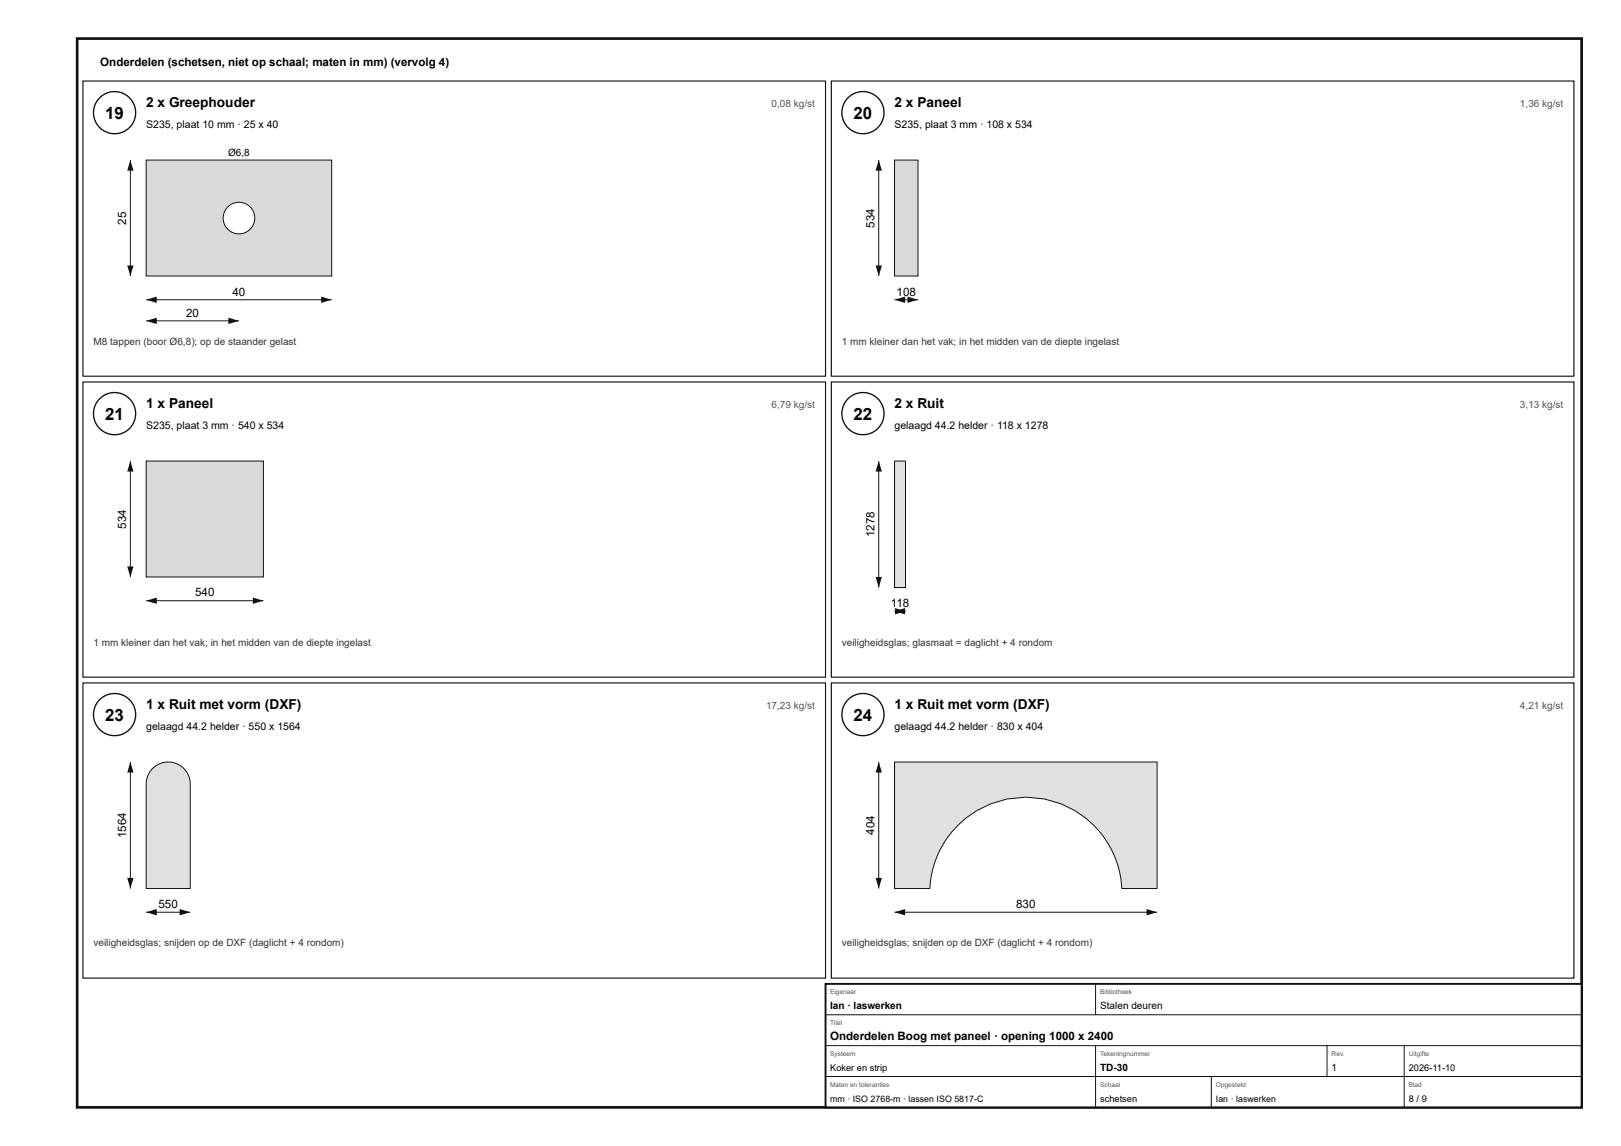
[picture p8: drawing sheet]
<svg xmlns="http://www.w3.org/2000/svg" width="420mm" height="297mm" viewBox="0 0 420 297" stroke-linecap="round" stroke-linejoin="round" font-family="sans-serif">
<defs><g id="words">
<g font-size="4.4">
<text x="27.3" y="30.8">19</text>
<text x="221.3" y="30.8">20</text>
<text x="27.3" y="108.8">21</text>
<text x="221.3" y="108.8">22</text>
<text x="27.3" y="186.8">23</text>
<text x="221.3" y="186.8">24</text>
</g>
<g font-size="3.6">
<text x="37.9" y="27.8">2 x Greephouder</text>
<text x="231.9" y="27.8">2 x Paneel</text>
<text x="37.9" y="105.8">1 x Paneel</text>
<text x="231.9" y="105.8">2 x Ruit</text>
<text x="37.9" y="183.8">1 x Ruit met vorm (DXF)</text>
<text x="231.9" y="183.8">1 x Ruit met vorm (DXF)</text>
</g>
<g font-size="3">
<text x="26" y="17">Onderdelen (schetsen, niet op schaal; maten in mm) (vervolg 4)</text>
<text x="32.7" y="58.2" transform="rotate(-90 32.7 58.2)">25</text>
<text x="226.7" y="59" transform="rotate(-90 226.7 59)">534</text>
<text x="60.3" y="76.6">40</text>
<text x="232.4" y="76.6">108</text>
<text x="48.2" y="82.1">20</text>
<text x="32.7" y="137" transform="rotate(-90 32.7 137)">534</text>
<text x="226.7" y="139.2" transform="rotate(-90 226.7 139.2)">1278</text>
<text x="50.6" y="154.6">540</text>
<text x="230.9" y="157.3">118</text>
<text x="32.7" y="217.2" transform="rotate(-90 32.7 217.2)">1564</text>
<text x="226.7" y="216.4" transform="rotate(-90 226.7 216.4)">404</text>
<text x="41.1" y="235.3">550</text>
<text x="263.4" y="235.3">830</text>
<text x="215.2" y="269.6">Onderdelen Boog met paneel · opening 1000 x 2400</text>
</g>
<g font-size="2.7">
<text x="37.9" y="33.3">S235, plaat 10 mm · 25 x 40</text>
<text x="231.9" y="33.3">S235, plaat 3 mm · 108 x 534</text>
<text x="37.9" y="111.3">S235, plaat 3 mm · 540 x 534</text>
<text x="231.9" y="111.3">gelaagd 44.2 helder · 118 x 1278</text>
<text x="37.9" y="189.3">gelaagd 44.2 helder · 550 x 1564</text>
<text x="231.9" y="189.3">gelaagd 44.2 helder · 830 x 404</text>
</g>
<g font-size="2.6" fill="#555">
<text x="200" y="27.8">0,08 kg/st</text>
<text x="394" y="27.8">1,36 kg/st</text>
<text x="200" y="105.8">6,79 kg/st</text>
<text x="394" y="105.8">3,13 kg/st</text>
<text x="198.6" y="183.8">17,23 kg/st</text>
<text x="394" y="183.8">4,21 kg/st</text>
</g>
<g font-size="2.6">
<text x="59.1" y="40.4">Ø6,8</text>
<text x="215.2" y="261.6">Ian · laswerken</text>
<text x="285.2" y="261.6">Stalen deuren</text>
<text x="285.2" y="277.6">TD-30</text>
<text x="345.2" y="277.6">1</text>
</g>
<g font-size="2.6" fill="#333">
<text x="24.2" y="89.3">M8 tappen (boor Ø6,8); op de staander gelast</text>
<text x="218.2" y="89.3">1 mm kleiner dan het vak; in het midden van de diepte ingelast</text>
<text x="24.2" y="167.3">1 mm kleiner dan het vak; in het midden van de diepte ingelast</text>
<text x="218.2" y="167.3">veiligheidsglas; glasmaat = daglicht + 4 rondom</text>
<text x="24.2" y="245.3">veiligheidsglas; snijden op de DXF (daglicht + 4 rondom)</text>
<text x="218.2" y="245.3">veiligheidsglas; snijden op de DXF (daglicht + 4 rondom)</text>
</g>
<g font-size="2.4">
<text x="215.2" y="277.6">Koker en strip</text>
<text x="365.2" y="277.6">2026-11-10</text>
<text x="285.2" y="285.6">schetsen</text>
<text x="365.2" y="285.6">8 / 9</text>
</g>
<g font-size="2.3">
<text x="215.2" y="285.6">mm · ISO 2768-m · lassen ISO 5817-C</text>
<text x="315.2" y="285.6">Ian · laswerken</text>
</g>
<g font-size="1.7" fill="#555">
<text x="215.2" y="257.6">Eigenaar</text>
<text x="285.2" y="257.6">Bibliotheek</text>
<text x="215.2" y="265.6">Titel</text>
<text x="215.2" y="273.6">Systeem</text>
<text x="285.2" y="273.6">Tekeningnummer</text>
<text x="345.2" y="273.6">Rev.</text>
<text x="365.2" y="273.6">Uitgifte</text>
<text x="215.2" y="281.6">Maten en toleranties</text>
<text x="285.2" y="281.6">Schaal</text>
<text x="315.2" y="281.6">Opgesteld</text>
<text x="365.2" y="281.6">Blad</text>
</g>
</g></defs>
<path d="M20 10h390v277h-390z" fill="none" stroke="#111" stroke-width=".7" stroke-linecap="butt"/>
<path d="M21.5 21h192.5v76.5h-192.5z" fill="none" stroke="#111" stroke-width=".3"/>
<circle cx="29.7" cy="29.2" r="5.5" fill="#fff"/>
<circle cx="29.7" cy="29.2" r="5.5" fill="none" stroke="#111" stroke-width=".35"/>
<path d="M37.9 41.5h48.1v30h-48.1z" fill="#d7dadc"/>
<path d="M37.9 41.5h48.1v30h-48.1z" fill="none" stroke="#111" stroke-width=".26"/>
<circle cx="61.9" cy="56.5" r="4.1" fill="#fff"/>
<g fill="none" stroke="#111" stroke-width=".26">
<path d="M37.9 77.7h48.1"/>
<circle cx="61.9" cy="56.5" r="4.1"/>
</g>
<g fill="#111">
<path d="M37.9 77.7l2.7-.8v1.6z"/>
<path d="M83.2 76.9l2.8 .8-2.8 .8z"/>
</g>
<path d="M33.8 41.5v30" fill="none" stroke="#111" stroke-width=".26"/>
<g fill="#111">
<path d="M33.8 41.5l.8 2.7h-1.6z"/>
<path d="M33 68.8h1.6l-.8 2.7z"/>
</g>
<path d="M37.9 83.2h24" fill="none" stroke="#111" stroke-width=".26"/>
<g fill="#111">
<path d="M37.9 83.2l2.7-.9v1.7z"/>
<path d="M59.2 82.3l2.7 .9-2.7 .8z"/>
</g>
<path d="M215.5 21h192.5v76.5h-192.5z" fill="none" stroke="#111" stroke-width=".3"/>
<circle cx="223.7" cy="29.2" r="5.5" fill="#fff"/>
<circle cx="223.7" cy="29.2" r="5.5" fill="none" stroke="#111" stroke-width=".35"/>
<path d="M231.9 41.5h6.1v30h-6.1z" fill="#d7dadc"/>
<path d="M231.9 41.5h6.1v30h-6.1zM231.9 77.7h6.1" fill="none" stroke="#111" stroke-width=".26"/>
<g fill="#111">
<path d="M231.9 77.7l2.7-.8v1.6z"/>
<path d="M235.2 76.9l2.8 .8-2.8 .8z"/>
</g>
<path d="M227.8 41.5v30" fill="none" stroke="#111" stroke-width=".26"/>
<g fill="#111">
<path d="M227.8 41.5l.8 2.7h-1.6z"/>
<path d="M227 68.8h1.6l-.8 2.7z"/>
</g>
<path d="M21.5 99h192.5v76.5h-192.5z" fill="none" stroke="#111" stroke-width=".3"/>
<circle cx="29.7" cy="107.2" r="5.5" fill="#fff"/>
<circle cx="29.7" cy="107.2" r="5.5" fill="none" stroke="#111" stroke-width=".35"/>
<path d="M37.9 119.5h30.4v30h-30.4z" fill="#d7dadc"/>
<path d="M37.9 119.5h30.4v30h-30.4zM37.9 155.7h30.4" fill="none" stroke="#111" stroke-width=".26"/>
<g fill="#111">
<path d="M37.9 155.7l2.7-.8v1.6z"/>
<path d="M65.5 154.9l2.8 .8-2.8 .8z"/>
</g>
<path d="M33.8 119.5v30" fill="none" stroke="#111" stroke-width=".26"/>
<g fill="#111">
<path d="M33.8 119.5l.8 2.7h-1.6z"/>
<path d="M33 146.8h1.6l-.8 2.7z"/>
</g>
<path d="M215.5 99h192.5v76.5h-192.5z" fill="none" stroke="#111" stroke-width=".3"/>
<circle cx="223.7" cy="107.2" r="5.5" fill="#fff"/>
<circle cx="223.7" cy="107.2" r="5.5" fill="none" stroke="#111" stroke-width=".35"/>
<path d="M231.9 119.5h2.8v32.8h-2.8z" fill="#d6e4e9"/>
<path d="M231.9 119.5h2.8v32.8h-2.8zM231.9 158.4h2.8" fill="none" stroke="#111" stroke-width=".26"/>
<g fill="#111">
<path d="M231.9 158.4l2.7-.8v1.6z"/>
<path d="M232 157.6l2.7 .8-2.7 .8z"/>
</g>
<path d="M227.8 119.5v32.8" fill="none" stroke="#111" stroke-width=".26"/>
<g fill="#111">
<path d="M227.8 119.5l.8 2.7h-1.6z"/>
<path d="M227 149.5h1.6l-.8 2.8z"/>
</g>
<path d="M21.5 177h192.5v76.5h-192.5z" fill="none" stroke="#111" stroke-width=".3"/>
<circle cx="29.7" cy="185.2" r="5.5" fill="#fff"/>
<circle cx="29.7" cy="185.2" r="5.5" fill="none" stroke="#111" stroke-width=".35"/>
<path d="M39.7 199.1l1.2-.9 1.4-.6 1.2-.1 1.4 .1 1.4 .6 1.2 .9 .9 1 .6 1.3 .3 1.8v27.1h-11.4v-27.3l.5-2.3z" fill="#d6e4e9"/>
<path d="M39.7 199.1l1.2-.9 1.4-.6 1.2-.1 1.4 .1 1.4 .6 1.2 .9 .9 1 .6 1.3 .3 1.8v27.1h-11.4v-27.3l.5-2.3zM37.9 236.4h11.4" fill="none" stroke="#111" stroke-width=".26"/>
<g fill="#111">
<path d="M37.9 236.4l2.7-.8v1.6z"/>
<path d="M46.6 235.6l2.7 .8-2.7 .8z"/>
</g>
<path d="M33.8 197.5v32.8" fill="none" stroke="#111" stroke-width=".26"/>
<g fill="#111">
<path d="M33.8 197.5l.8 2.7h-1.6z"/>
<path d="M33 227.5h1.6l-.8 2.8z"/>
</g>
<path d="M215.5 177h192.5v76.5h-192.5z" fill="none" stroke="#111" stroke-width=".3"/>
<circle cx="223.7" cy="185.2" r="5.5" fill="#fff"/>
<circle cx="223.7" cy="185.2" r="5.5" fill="none" stroke="#111" stroke-width=".35"/>
<path d="M231.9 197.5h68v32.8h-9.1l-.4-3.5a24.8 24.8 0 0 0-2.7-7.4 24.9 24.9 0 0 0-25.2-12.6 24.9 24.9 0 0 0-20.8 18.9l-.7 4.6h-9.1z" fill="#d6e4e9"/>
<path d="M231.9 197.5h68v32.8h-9.1l-.4-3.5a24.8 24.8 0 0 0-2.7-7.4 24.9 24.9 0 0 0-25.2-12.6 24.9 24.9 0 0 0-20.8 18.9l-.7 4.6h-9.1zM231.9 236.4h68" fill="none" stroke="#111" stroke-width=".26"/>
<g fill="#111">
<path d="M231.9 236.4l2.7-.8v1.6z"/>
<path d="M297.2 235.6l2.7 .8-2.7 .8z"/>
</g>
<path d="M227.8 197.5v32.8" fill="none" stroke="#111" stroke-width=".26"/>
<g fill="#111">
<path d="M227.8 197.5l.8 2.7h-1.6z"/>
<path d="M227 227.5h1.6l-.8 2.8z"/>
</g>
<path d="M214 255h196v32h-196z" fill="#fff"/>
<path d="M214 255h196v32h-196z" fill="none" stroke="#111" stroke-width=".5"/>
<path d="M284 255v8M214 263h196M214 271h196M214 279h196M284 271v16M314 279v8M344 271v8M364 271v16" fill="none" stroke="#111" stroke-width=".26"/>
<use href="#words"/>
</svg>
